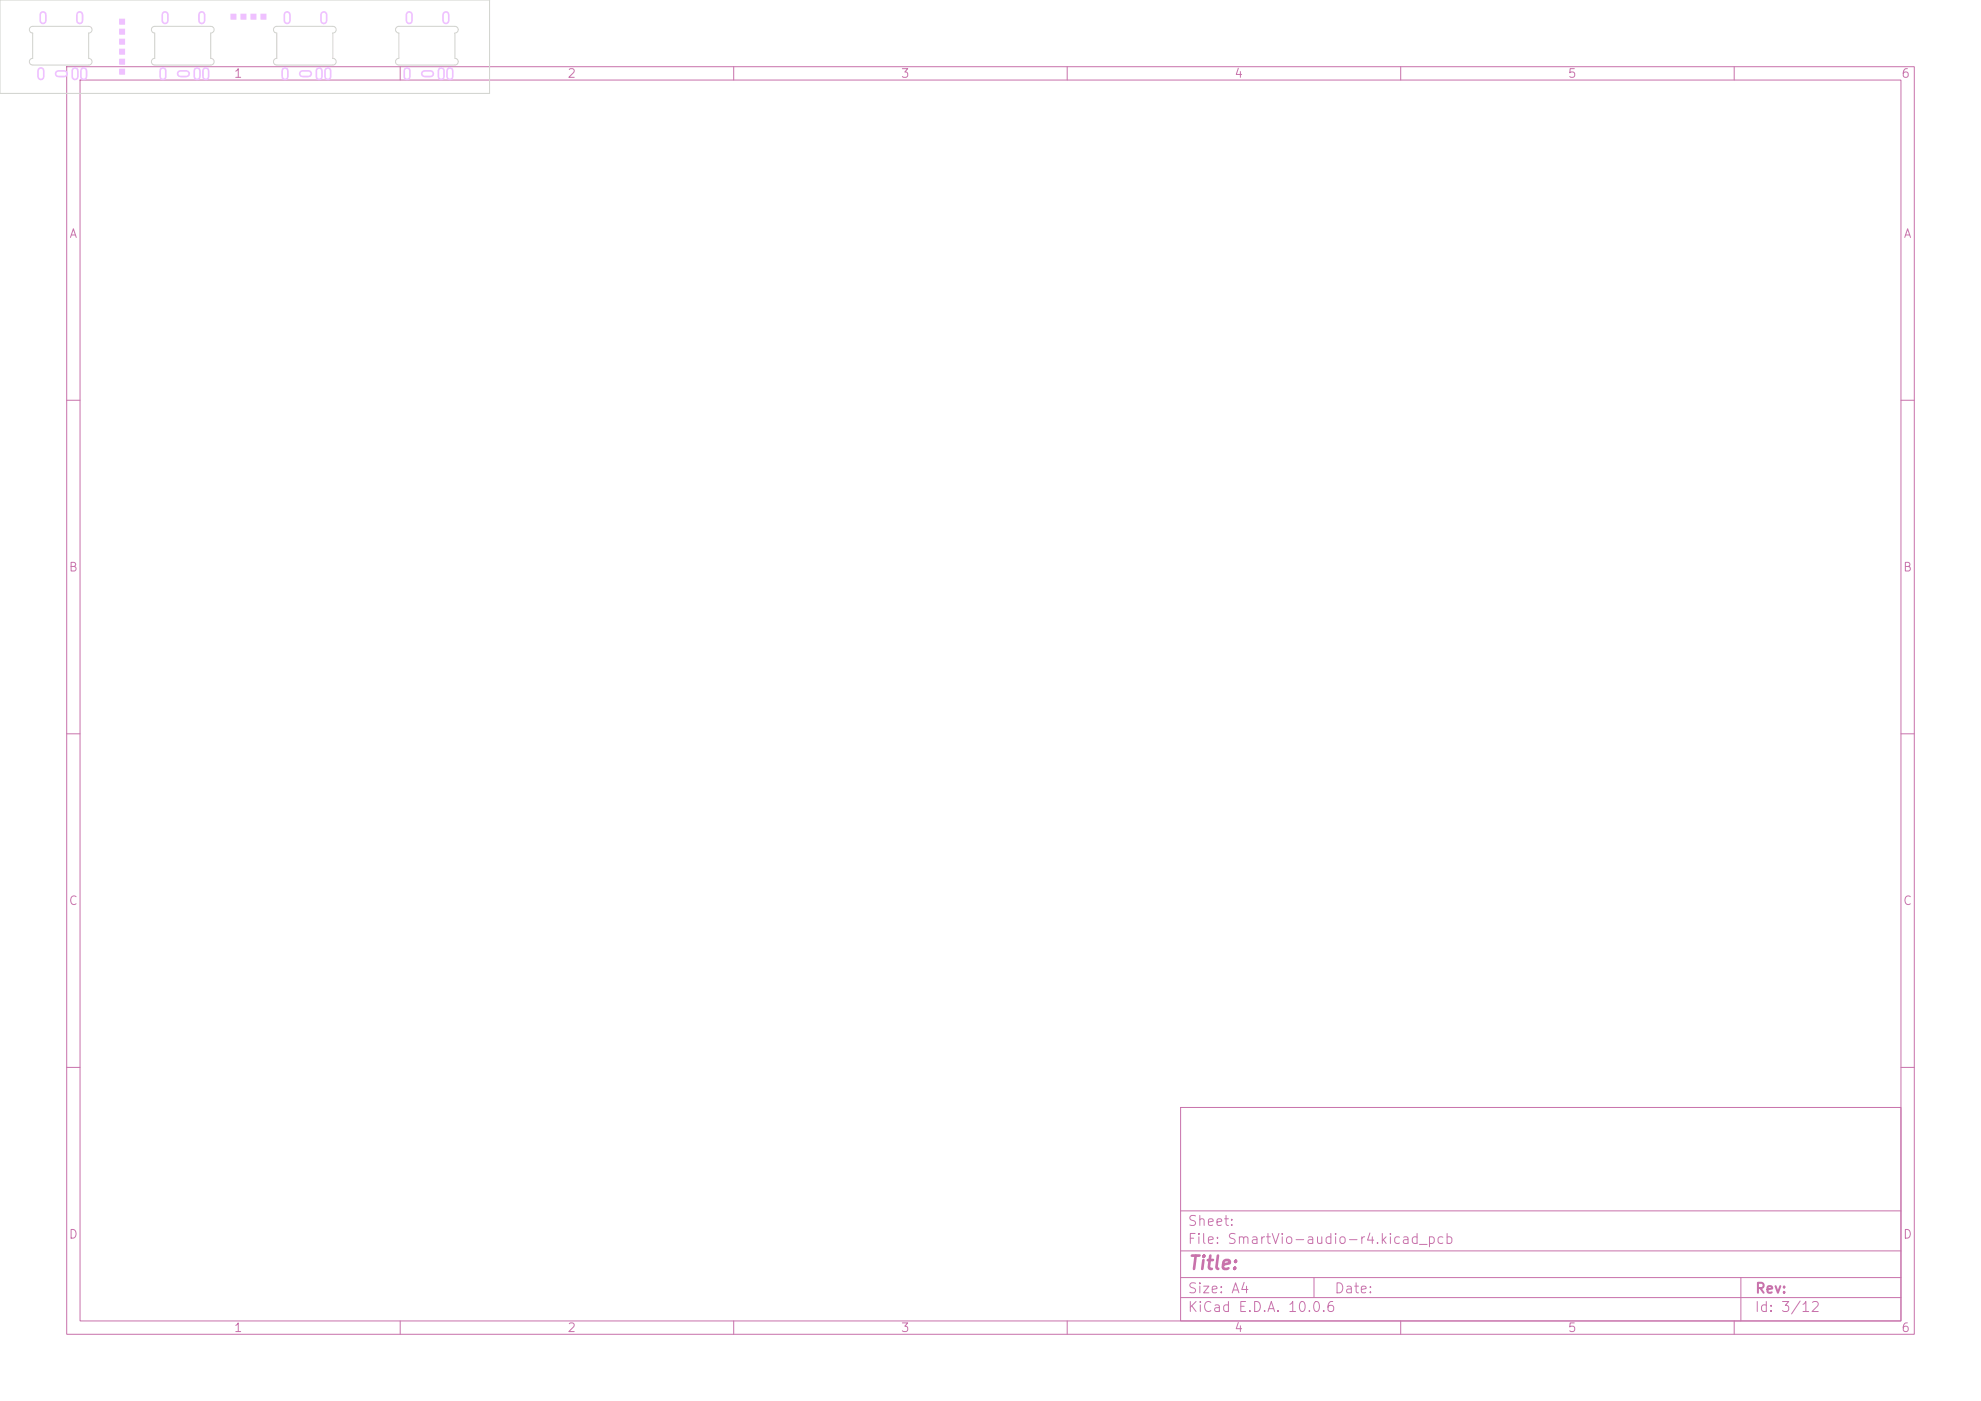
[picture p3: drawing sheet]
<svg xmlns="http://www.w3.org/2000/svg" width="297mm" height="210mm" viewBox="0 0 297 210" stroke-linecap="round" stroke-linejoin="round" font-family="sans-serif">
<defs><g id="words">
<text font-size="2" fill="#c872ab" x="178" y="190.8">Title:</text>
<g font-size="1.5" fill="#c872ab">
<text x="178" y="184.1">Sheet:</text>
<text x="178" y="186.8">File: SmartVio-audio-r4.kicad_pcb</text>
<text x="178" y="197">KiCad E.D.A. 10.0.6</text>
<text x="178" y="194.2">Size: A4</text>
<text x="200" y="194.2">Date:</text>
<text x="263" y="197">Id: 3/12</text>
<text x="263" y="194.2">Rev:</text>
</g>
<g font-size="1.3" fill="#c872ab">
<text x="35" y="12">1</text>
<text x="85" y="12">2</text>
<text x="135" y="12">3</text>
<text x="185" y="12">4</text>
<text x="235" y="12">5</text>
<text x="285" y="12">6</text>
<text x="10.3" y="36">A</text>
<text x="285.3" y="36">A</text>
<text x="10.2" y="86">B</text>
<text x="285.2" y="86">B</text>
<text x="10.2" y="136">C</text>
<text x="285.2" y="136">C</text>
<text x="10.2" y="186">D</text>
<text x="285.2" y="186">D</text>
<text x="35" y="200">1</text>
<text x="85" y="200">2</text>
<text x="135" y="200">3</text>
<text x="185" y="200">4</text>
<text x="235" y="200">5</text>
<text x="285" y="200">6</text>
</g>
</g></defs>
<g fill="none" stroke="#c872ab" stroke-width=".15">
<path d="M10 10h277v190h-277zM12 12h273v186h-273zM60 10v2M110 10v2M160 10v2M210 10v2M260 10v2M10 60h2M285 60h2M10 110h2M285 110h2M10 160h2"/>
<path d="M177 166h108v32h-108zM285 160h2M60 198v2M110 198v2M160 198v2M177 194.5h108M177 191.5h108M177 187.5h108M177 181.5h108M197 191.5v3M210 198v2M260 198v2"/>
<path d="M261 191.5v6.5"/>
</g>
<g fill="#efc1ff">
<path d="M37.6 2.1h.8v.8h-.8z"/>
<path d="M36.1 2.1h.8v.8h-.8z"/>
<path d="M34.6 2.1h.8v.8h-.8z"/>
<path d="M39.1 2.1h.8v.8h-.8z"/>
</g>
<g fill="none" stroke="#efc1ff" stroke-width="1.1">
<path d="M24.4 10.6v.9M24.8 2.2v.9M27 11.1h.9M29.5 10.6v.9M30.3 2.2v.9M30.8 10.6v.9M42.7 10.6v.9M43 2.2v.9M45.3 11.1h1M47.8 10.6v.9M48.6 2.2v.9M49.2 10.6v.9"/>
<path d="M61 10.6v.9M61.3 2.2v.9M63.6 11.1h1M66.1 10.6v.9M66.9 2.2v.9M67.4 10.6v.9"/>
</g>
<g fill="#efc1ff">
<path d="M17.9 10.3h.8v.9h-.8z"/>
<path d="M17.9 8.8h.8v.9h-.8z"/>
<path d="M17.9 7.3h.8v.9h-.8z"/>
<path d="M17.9 5.8h.8v.9h-.8z"/>
<path d="M17.9 4.3h.8v.9h-.8z"/>
<path d="M17.9 2.8h.8v.9h-.8z"/>
</g>
<path d="M6.1 10.6v.9M6.4 2.2v.9M8.7 11.1h.9M11.2 10.6v.9M12 2.2v.9M12.5 10.6v.9" fill="none" stroke="#efc1ff" stroke-width="1.1"/>
<path d="M0 0h73.4v14h-73.4zM4.5 4.1l.4-.2h8.4a.5 .5 0 0 1 .5 .5 .5 .5 0 0 1-.5 .6v3.8a.5 .5 0 0 1 .5 .5 .5 .5 0 0 1-.5 .5h-8.4a.5 .5 0 0 1-.5-.5 .5 .5 0 0 1 .5-.5v-3.9a.5 .5 0 0 1-.5-.3 .5 .5 0 0 1 .1-.5zM22.8 4.1l.4-.2h8.4a.5 .5 0 0 1 .5 .5 .5 .5 0 0 1-.5 .6v3.8a.5 .5 0 0 1 .5 .4 .5 .5 0 0 1-.5 .6h-8.4a.5 .5 0 0 1-.5-.5 .5 .5 0 0 1 .5-.5v-3.9a.5 .5 0 0 1-.5-.3 .5 .5 0 0 1 .1-.5zM41.1 4.1l.4-.2h8.4a.5 .5 0 0 1 .5 .6 .5 .5 0 0 1-.5 .5v3.8a.5 .5 0 0 1 .5 .5 .5 .5 0 0 1-.5 .5h-8.4a.5 .5 0 0 1-.5-.5 .5 .5 0 0 1 .5-.5v-3.9a.5 .5 0 0 1-.5-.3 .5 .5 0 0 1 .1-.5zM59.4 4.1l.4-.2h8.4a.5 .5 0 0 1 .5 .5 .5 .5 0 0 1-.5 .6v3.8a.5 .5 0 0 1 .5 .5 .5 .5 0 0 1-.5 .5h-8.4a.5 .5 0 0 1-.5-.5 .5 .5 0 0 1 .5-.5v-3.9a.5 .5 0 0 1-.5-.3 .5 .5 0 0 1 .1-.5z" fill="none" stroke="#d0d2cd" stroke-width=".15"/>
<g fill="none" stroke="#fff" stroke-width=".6">
<path d="M6.1 10.6v.9M6.4 2.2v.9M8.7 11.1h.9M11.2 10.6v.9M12 2.2v.9M12.5 10.6v.9M24.4 10.6v.9M24.8 2.2v.9M27 11.1h.9M29.5 10.6v.9M30.3 2.2v.9M30.8 10.6v.9"/>
<path d="M42.7 10.6v.9M43 2.2v.9M45.3 11.1h1M47.8 10.6v.9M48.6 2.2v.9M49.2 10.6v.9M61 10.6v.9M61.3 2.2v.9M63.6 11.1h1M66.1 10.6v.9M66.9 2.2v.9M67.4 10.6v.9"/>
</g>
<use href="#words"/>
</svg>
